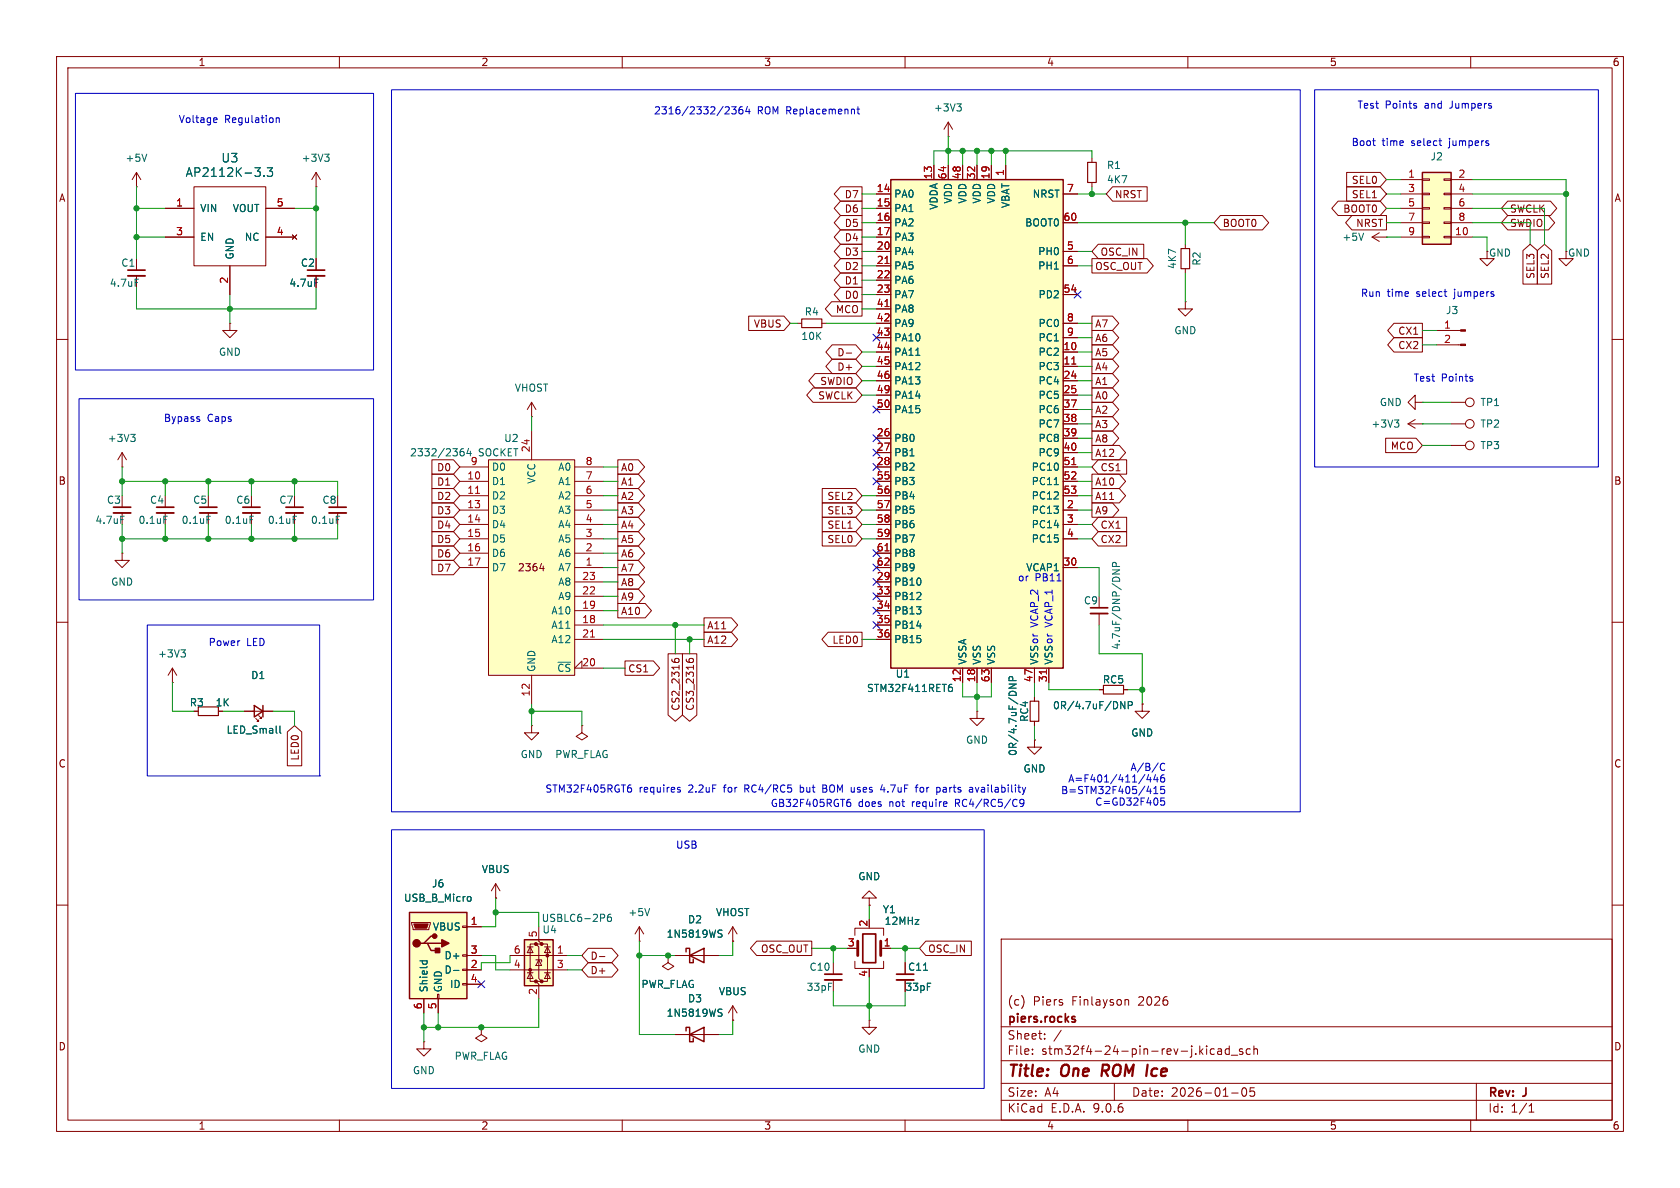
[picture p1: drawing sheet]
<svg xmlns="http://www.w3.org/2000/svg" width="297mm" height="210mm" viewBox="0 0 297 210" stroke-linecap="round" stroke-linejoin="round" font-family="sans-serif">
<defs><g id="words">
<g font-size="2.8" fill="#840000">
<text x="178" y="190.9">Title:</text>
<text x="187.7" y="190.9">One</text>
<text x="195.6" y="190.9">ROM</text>
<text x="204.3" y="190.9">Ice</text>
</g>
<g font-size="2.1" fill="#006464">
<text x="39" y="28.9">U3</text>
<text x="32.7" y="31.5">AP2112K-3.3</text>
</g>
<g font-size="2.1" fill="#840000">
<text x="178" y="178">(c)</text>
<text x="182.6" y="178">Piers</text>
<text x="189.5" y="178">Finlayson</text>
<text x="201.4" y="178">2026</text>
<text x="178" y="184">Sheet:</text>
<text x="178" y="181.2">piers.rocks</text>
<text x="178" y="186.7">File:</text>
<text x="184.1" y="186.7">stm32f4-24-pin-rev-j.kicad_sch</text>
<text x="178" y="196.9">KiCad</text>
<text x="178" y="194.1">Size:</text>
<text x="184.7" y="194.1">A4</text>
<text x="185.7" y="196.9">E.D.A.</text>
<text x="193.3" y="196.9">9.0.6</text>
<text x="200" y="194.1">Date:</text>
<text x="207" y="194.1">2026-01-05</text>
<text x="263" y="194.3">Rev:</text>
<text x="263" y="196.9">Id:</text>
<text x="267.1" y="196.9">1/1</text>
<text x="269.4" y="194.3">J</text>
</g>
<g font-size="1.8" fill="#840000">
<text x="35" y="11.9">1</text>
<text x="85" y="11.9">2</text>
<text x="135" y="11.9">3</text>
<text x="185" y="11.9">4</text>
<text x="235" y="11.9">5</text>
<text x="285" y="11.9">6</text>
<text x="10.3" y="35.9">A</text>
<text x="149.2" y="35.2">D7</text>
<text x="197" y="35.2">NRST</text>
<text x="238.9" y="32.7">SEL0</text>
<text x="238.9" y="35.2">SEL1</text>
<text x="285.3" y="35.9">A</text>
<text x="149.2" y="37.8">D6</text>
<text x="149.2" y="40.3">D5</text>
<text x="216.1" y="40.3">BOOT0</text>
<text x="237.4" y="37.8">BOOT0</text>
<text x="239.7" y="40.3">NRST</text>
<text x="266.9" y="40.3">SWDIO</text>
<text x="266.9" y="37.8">SWCLK</text>
<text x="53.1" y="47.3">C2</text>
<text x="149.2" y="42.9">D4</text>
<text x="149.2" y="45.4">D3</text>
<text x="149.2" y="47.9">D2</text>
<text x="193.5" y="47.9">OSC_OUT</text>
<text x="194.5" y="45.4">OSC_IN</text>
<text x="149.2" y="50.5">D1</text>
<text x="149.2" y="53">D0</text>
<text x="271.5" y="49.4" transform="rotate(-90 271.5 49.4)">SEL3</text>
<text x="274" y="49.4" transform="rotate(-90 274 49.4)">SEL2</text>
<text x="133.2" y="58.1">VBUS</text>
<text x="147.7" y="55.6">MCO</text>
<text x="193.5" y="58.1">A7</text>
<text x="247.1" y="59.4">CX1</text>
<text x="147.9" y="65.7">D+</text>
<text x="147.9" y="63.2">D-</text>
<text x="193.5" y="60.6">A6</text>
<text x="193.5" y="65.7">A4</text>
<text x="193.5" y="63.2">A5</text>
<text x="247.1" y="61.9">CX2</text>
<text x="144.5" y="70.8">SWCLK</text>
<text x="144.9" y="68.3">SWDIO</text>
<text x="193.5" y="70.8">A0</text>
<text x="193.5" y="68.3">A1</text>
<text x="193.5" y="73.3">A2</text>
<text x="193.5" y="75.9">A3</text>
<text x="77.2" y="83.5">D0</text>
<text x="109.7" y="83.5">A0</text>
<text x="193.5" y="81">A12</text>
<text x="193.5" y="78.4">A8</text>
<text x="194.5" y="83.5">CS1</text>
<text x="245.8" y="79.7">MCO</text>
<text x="10.3" y="85.9">B</text>
<text x="77.2" y="86">D1</text>
<text x="77.2" y="88.6">D2</text>
<text x="109.7" y="86">A1</text>
<text x="109.7" y="88.6">A2</text>
<text x="146.2" y="88.6">SEL2</text>
<text x="193.5" y="86">A10</text>
<text x="193.5" y="88.6">A11</text>
<text x="285.3" y="85.9">B</text>
<text x="77.2" y="93.7">D4</text>
<text x="77.2" y="91.1">D3</text>
<text x="109.7" y="91.1">A3</text>
<text x="109.7" y="93.7">A4</text>
<text x="146.2" y="93.7">SEL1</text>
<text x="146.2" y="91.1">SEL3</text>
<text x="193.5" y="91.1">A9</text>
<text x="194.5" y="93.7">CX1</text>
<text x="77.2" y="96.2">D5</text>
<text x="77.2" y="98.7">D6</text>
<text x="77.2" y="101.3">D7</text>
<text x="91.5" y="101.2">2364</text>
<text x="109.7" y="96.2">A5</text>
<text x="109.7" y="98.7">A6</text>
<text x="109.7" y="101.3">A7</text>
<text x="146.2" y="96.2">SEL0</text>
<text x="194.5" y="96.2">CX2</text>
<text x="109.7" y="103.8">A8</text>
<text x="109.7" y="106.4">A9</text>
<text x="109.7" y="108.9">A10</text>
<text x="124.9" y="111.4">A11</text>
<text x="124.9" y="114">A12</text>
<text x="147.1" y="114">LED0</text>
<text x="111" y="119.1">CS1</text>
<text x="120.3" y="125.7" transform="rotate(-90 120.3 125.7)">CS2_2316</text>
<text x="122.9" y="125.7" transform="rotate(-90 122.9 125.7)">CS3_2316</text>
<text x="10.3" y="135.9">C</text>
<text x="53" y="134.6" transform="rotate(-90 53 134.6)">LED0</text>
<text x="285.3" y="135.9">C</text>
<text x="104.3" y="172.4">D+</text>
<text x="104.3" y="169.9">D-</text>
<text x="134.4" y="168.6">OSC_OUT</text>
<text x="160.4" y="171.8">C11</text>
<text x="164" y="168.6">OSC_IN</text>
<text x="10.3" y="185.9">D</text>
<text x="285.3" y="185.9">D</text>
<text x="35" y="199.9">1</text>
<text x="85" y="199.9">2</text>
<text x="135" y="199.9">3</text>
<text x="185" y="199.9">4</text>
<text x="235" y="199.9">5</text>
<text x="285" y="199.9">6</text>
</g>
<g font-size="1.8" fill="#0000c2">
<text x="31.5" y="21.9">Voltage</text>
<text x="39.7" y="21.9">Regulation</text>
<text x="115.5" y="20.4">2316/2332/2364</text>
<text x="133.9" y="20.4">ROM Replacemennt</text>
<text x="239.9" y="19.4">Test</text>
<text x="244.9" y="19.4">Points</text>
<text x="252" y="19.4">and</text>
<text x="256.6" y="19.4">Jumpers</text>
<text x="238.9" y="26">Boot</text>
<text x="244.3" y="26">time</text>
<text x="249.6" y="26">select</text>
<text x="256.5" y="26">jumpers</text>
<text x="240.5" y="52.7">Run</text>
<text x="245.2" y="52.7">time</text>
<text x="250.5" y="52.7">select</text>
<text x="257.4" y="52.7">jumpers</text>
<text x="249.8" y="67.7">Test</text>
<text x="254.8" y="67.7">Points</text>
<text x="28.9" y="74.8">Bypass</text>
<text x="36.6" y="74.8">Caps</text>
<text x="179.9" y="103">or</text>
<text x="183" y="103">PB11</text>
<text x="183.7" y="110.9" transform="rotate(-90 183.7 110.9)">VCAP_2</text>
<text x="186.3" y="110.9" transform="rotate(-90 186.3 110.9)">VCAP_1</text>
<text x="36.8" y="114.4">Power</text>
<text x="43.6" y="114.4">LED</text>
<text x="183.7" y="117.6" transform="rotate(-90 183.7 117.6)">VSSor</text>
<text x="186.3" y="117.6" transform="rotate(-90 186.3 117.6)">VSSor</text>
<text x="199.8" y="136.5">A/B/C</text>
<text x="96.3" y="140.3">STM32F405RGT6</text>
<text x="113" y="140.3">requires</text>
<text x="121.8" y="140.3">2.2uF</text>
<text x="128.3" y="140.3">for</text>
<text x="132.1" y="140.3">RC4/RC5</text>
<text x="136.2" y="142.9">GB32F405RGT6</text>
<text x="142.1" y="140.3">but</text>
<text x="146.3" y="140.3">BOM uses</text>
<text x="151.7" y="142.9">does</text>
<text x="157" y="140.3">4.7uF</text>
<text x="157.3" y="142.9">not</text>
<text x="161.5" y="142.9">require</text>
<text x="163.4" y="140.3">for</text>
<text x="167.2" y="140.3">parts</text>
<text x="169.3" y="142.9">RC4/RC5/C9</text>
<text x="173.2" y="140.3">availability</text>
<text x="187.5" y="140.6">B=STM32F405/415</text>
<text x="188.7" y="138.5">A=F401/411/446</text>
<text x="193.5" y="142.6">C=GD32F405</text>
<text x="119.4" y="150.2">USB</text>
</g>
<g font-size="1.8" fill="#006464">
<text x="165" y="19.9">+3V3</text>
<text x="22.1" y="28.8">+5V</text>
<text x="53.2" y="28.8">+3V3</text>
<text x="252.8" y="28.5">J2</text>
<text x="158" y="35.2">PA0</text>
<text x="182.5" y="35.2">NRST</text>
<text x="195.6" y="30.1">R1</text>
<text x="195.6" y="32.6">4K7</text>
<text x="35.3" y="37.7">VIN</text>
<text x="41.1" y="37.7">VOUT</text>
<text x="158" y="37.7">PA1</text>
<text x="158" y="40.2">PA2</text>
<text x="166" y="37.2" transform="rotate(-90 166 37.2)">VDDA</text>
<text x="168.5" y="36.1" transform="rotate(-90 168.5 36.1)">VDD</text>
<text x="171" y="36.1" transform="rotate(-90 171 36.1)">VDD</text>
<text x="173.6" y="36.1" transform="rotate(-90 173.6 36.1)">VDD</text>
<text x="176.1" y="36.1" transform="rotate(-90 176.1 36.1)">VDD</text>
<text x="178.7" y="36.9" transform="rotate(-90 178.7 36.9)">VBAT</text>
<text x="181.1" y="40.2">BOOT0</text>
<text x="21.3" y="47.3">C1</text>
<text x="35.3" y="42.8">EN</text>
<text x="41.5" y="46" transform="rotate(-90 41.5 46)">GND</text>
<text x="43.2" y="42.8">NC</text>
<text x="158" y="42.8">PA3</text>
<text x="158" y="45.3">PA4</text>
<text x="158" y="47.9">PA5</text>
<text x="183.4" y="45.3">PH0</text>
<text x="183.4" y="47.9">PH1</text>
<text x="208.1" y="47.7" transform="rotate(-90 208.1 47.7)">4K7</text>
<text x="212.4" y="47.1" transform="rotate(-90 212.4 47.1)">R2</text>
<text x="237.2" y="42.8">+5V</text>
<text x="263.1" y="45.6">GND</text>
<text x="277.1" y="45.6">GND</text>
<text x="19.3" y="50.9">4.7uF</text>
<text x="51.1" y="50.9">4.7uF</text>
<text x="158" y="50.4">PA6</text>
<text x="158" y="52.9">PA7</text>
<text x="183.5" y="52.9">PD2</text>
<text x="142.2" y="56">R4</text>
<text x="158" y="55.5">PA8</text>
<text x="158" y="58">PA9</text>
<text x="183.5" y="58">PC0</text>
<text x="207.5" y="59.3">GND</text>
<text x="255.5" y="55.7">J3</text>
<text x="38.6" y="63.1">GND</text>
<text x="141.6" y="60.3">10K</text>
<text x="158" y="60.6">PA10</text>
<text x="158" y="63.1">PA11</text>
<text x="158" y="65.6">PA12</text>
<text x="183.5" y="60.6">PC1</text>
<text x="183.5" y="63.1">PC2</text>
<text x="183.5" y="65.6">PC3</text>
<text x="90.9" y="69.4">VHOST</text>
<text x="158" y="68.2">PA13</text>
<text x="158" y="70.7">PA14</text>
<text x="183.5" y="68.2">PC4</text>
<text x="183.5" y="70.7">PC5</text>
<text x="243.8" y="72">GND</text>
<text x="261.6" y="72">TP1</text>
<text x="158" y="73.3">PA15</text>
<text x="183.5" y="73.3">PC6</text>
<text x="183.5" y="75.8">PC7</text>
<text x="242.4" y="75.8">+3V3</text>
<text x="261.6" y="75.8">TP2</text>
<text x="18.9" y="78.3">+3V3</text>
<text x="72.4" y="80.9">2332/2364</text>
<text x="84.6" y="80.9">SOCKET</text>
<text x="86.9" y="83.4">D0</text>
<text x="89" y="78.3">U2</text>
<text x="98.6" y="83.4">A0</text>
<text x="158" y="78.3">PB0</text>
<text x="158" y="80.9">PB1</text>
<text x="158" y="83.4">PB2</text>
<text x="182.3" y="83.4">PC10</text>
<text x="183.5" y="78.3">PC8</text>
<text x="183.5" y="80.9">PC9</text>
<text x="261.6" y="79.6">TP3</text>
<text x="18.8" y="89.3">C3</text>
<text x="26.4" y="89.3">C4</text>
<text x="34" y="89.3">C5</text>
<text x="41.7" y="89.3">C6</text>
<text x="49.3" y="89.3">C7</text>
<text x="56.9" y="89.3">C8</text>
<text x="86.9" y="86">D1</text>
<text x="86.9" y="88.5">D2</text>
<text x="94.8" y="85.6" transform="rotate(-90 94.8 85.6)">VCC</text>
<text x="98.6" y="86">A1</text>
<text x="98.6" y="88.5">A2</text>
<text x="158" y="86">PB3</text>
<text x="158" y="88.5">PB4</text>
<text x="182.3" y="86">PC11</text>
<text x="182.3" y="88.5">PC12</text>
<text x="16.8" y="92.8">4.7uF</text>
<text x="24.4" y="92.8">0.1uF</text>
<text x="32" y="92.8">0.1uF</text>
<text x="39.6" y="92.8">0.1uF</text>
<text x="47.3" y="92.8">0.1uF</text>
<text x="54.9" y="92.8">0.1uF</text>
<text x="86.9" y="91">D3</text>
<text x="86.9" y="93.6">D4</text>
<text x="98.6" y="91">A3</text>
<text x="98.6" y="93.6">A4</text>
<text x="158" y="91">PB5</text>
<text x="158" y="93.6">PB6</text>
<text x="182.3" y="91">PC13</text>
<text x="182.3" y="93.6">PC14</text>
<text x="86.9" y="96.1">D5</text>
<text x="86.9" y="98.7">D6</text>
<text x="86.9" y="101.2">D7</text>
<text x="98.6" y="96.1">A5</text>
<text x="98.6" y="98.7">A6</text>
<text x="98.6" y="101.2">A7</text>
<text x="158" y="96.1">PB7</text>
<text x="158" y="98.7">PB8</text>
<text x="158" y="101.2">PB9</text>
<text x="181.3" y="101.2">VCAP1</text>
<text x="182.3" y="96.1">PC15</text>
<text x="19.6" y="103.7">GND</text>
<text x="98.6" y="103.7">A8</text>
<text x="98.6" y="106.3">A9</text>
<text x="158" y="103.7">PB10</text>
<text x="158" y="106.3">PB12</text>
<text x="191.5" y="107">C9</text>
<text x="97.4" y="108.8">A10</text>
<text x="97.4" y="111.4">A11</text>
<text x="97.4" y="113.9">A12</text>
<text x="158" y="108.8">PB13</text>
<text x="158" y="111.4">PB14</text>
<text x="158" y="113.9">PB15</text>
<text x="27.8" y="116.4">+3V3</text>
<text x="94.8" y="118.9" transform="rotate(-90 94.8 118.9)">GND</text>
<text x="98.4" y="119">~{CS}</text>
<text x="158.3" y="120">U1</text>
<text x="171" y="117.6" transform="rotate(-90 171 117.6)">VSSA</text>
<text x="173.6" y="117.6" transform="rotate(-90 173.6 117.6)">VSS</text>
<text x="176.1" y="117.6" transform="rotate(-90 176.1 117.6)">VSS</text>
<text x="183.7" y="117.6" transform="rotate(-90 183.7 117.6)">VSS</text>
<text x="186.3" y="117.6" transform="rotate(-90 186.3 117.6)">VSS</text>
<text x="198.2" y="114.9" transform="rotate(-90 198.2 114.9)">4.7uF/DNP/DNP</text>
<text x="33.5" y="125.1">R3</text>
<text x="38" y="125.1">1K</text>
<text x="44.3" y="120.2">D1</text>
<text x="153.2" y="122.5">STM32F411RET6</text>
<text x="186.1" y="125.6">0R/4.7uF/DNP</text>
<text x="194.9" y="121">RC5</text>
<text x="40" y="129.9">LED_Small</text>
<text x="170.7" y="131.7">GND</text>
<text x="182" y="127.7" transform="rotate(-90 182 127.7)">RC4</text>
<text x="199.9" y="130.4">GND</text>
<text x="91.9" y="134.2">GND</text>
<text x="98.1" y="134.2">PWR_FLAG</text>
<text x="179.9" y="133.7" transform="rotate(-90 179.9 133.7)">0R/4.7uF/DNP</text>
<text x="180.8" y="136.8">GND</text>
<text x="85.1" y="154.5">VBUS</text>
<text x="151.6" y="155.8">GND</text>
<text x="71.3" y="159.6">USB_B_Micro</text>
<text x="76.3" y="157.1">J6</text>
<text x="156" y="161.6">Y1</text>
<text x="76.4" y="164.7">VBUS</text>
<text x="95.7" y="163.2">USBLC6-2P6</text>
<text x="95.8" y="165.2">U4</text>
<text x="111" y="162.2">+5V</text>
<text x="117.8" y="166">1N5819WS</text>
<text x="121.5" y="163.4">D2</text>
<text x="126.5" y="162.2">VHOST</text>
<text x="156.3" y="163.7">12MHz</text>
<text x="78.5" y="169.8">D+</text>
<text x="78.5" y="172.3">D-</text>
<text x="143" y="171.8">C10</text>
<text x="75.8" y="175.5" transform="rotate(-90 75.8 175.5)">Shield</text>
<text x="78.3" y="175.5" transform="rotate(-90 78.3 175.5)">GND</text>
<text x="79.5" y="174.9">ID</text>
<text x="113.3" y="174.9">PWR_FLAG</text>
<text x="117.8" y="179.9">1N5819WS</text>
<text x="121.5" y="177.4">D3</text>
<text x="127" y="176.1">VBUS</text>
<text x="142.5" y="175.4">33pF</text>
<text x="160" y="175.4">33pF</text>
<text x="72.9" y="190.1">GND</text>
<text x="80.3" y="187.6">PWR_FLAG</text>
<text x="151.6" y="186.3">GND</text>
</g>
<g font-size="1.8" fill="#a90000">
<text x="154.9" y="34">14</text>
<text x="164.8" y="31.8" transform="rotate(-90 164.8 31.8)">13</text>
<text x="167.4" y="31.8" transform="rotate(-90 167.4 31.8)">64</text>
<text x="169.9" y="31.8" transform="rotate(-90 169.9 31.8)">48</text>
<text x="172.5" y="31.8" transform="rotate(-90 172.5 31.8)">32</text>
<text x="175" y="31.8" transform="rotate(-90 175 31.8)">19</text>
<text x="177.5" y="31.2" transform="rotate(-90 177.5 31.2)">1</text>
<text x="188.5" y="34">7</text>
<text x="248.8" y="31.5">1</text>
<text x="248.8" y="34">3</text>
<text x="257.7" y="31.5">2</text>
<text x="257.7" y="34">4</text>
<text x="31" y="36.6">1</text>
<text x="31" y="41.7">3</text>
<text x="48.8" y="36.6">5</text>
<text x="48.8" y="41.7">4</text>
<text x="154.9" y="36.6">15</text>
<text x="154.9" y="39.1">16</text>
<text x="154.9" y="41.7">17</text>
<text x="187.9" y="39.1">60</text>
<text x="248.8" y="36.6">5</text>
<text x="248.8" y="39.1">7</text>
<text x="248.8" y="41.7">9</text>
<text x="257.1" y="41.7">10</text>
<text x="257.7" y="36.6">6</text>
<text x="257.7" y="39.1">8</text>
<text x="154.9" y="44.2">20</text>
<text x="154.9" y="46.7">21</text>
<text x="188.5" y="44.2">5</text>
<text x="188.5" y="46.7">6</text>
<text x="40.4" y="50.2" transform="rotate(-90 40.4 50.2)">2</text>
<text x="154.9" y="49.3">22</text>
<text x="154.9" y="51.8">23</text>
<text x="187.9" y="51.8">54</text>
<text x="154.9" y="54.4">41</text>
<text x="154.9" y="56.9">42</text>
<text x="154.9" y="59.4">43</text>
<text x="188.5" y="56.9">8</text>
<text x="188.5" y="59.4">9</text>
<text x="255.2" y="58.2">1</text>
<text x="154.9" y="62">44</text>
<text x="154.9" y="64.5">45</text>
<text x="187.9" y="62">10</text>
<text x="187.9" y="64.5">11</text>
<text x="255.2" y="60.7">2</text>
<text x="154.9" y="67.1">46</text>
<text x="154.9" y="69.6">49</text>
<text x="187.9" y="67.1">24</text>
<text x="187.9" y="69.6">25</text>
<text x="154.9" y="72.1">50</text>
<text x="154.9" y="77.2">26</text>
<text x="187.9" y="72.1">37</text>
<text x="187.9" y="74.7">38</text>
<text x="187.9" y="77.2">39</text>
<text x="83.1" y="82.3">9</text>
<text x="93.7" y="80.1" transform="rotate(-90 93.7 80.1)">24</text>
<text x="103.4" y="82.3">8</text>
<text x="154.9" y="79.8">27</text>
<text x="154.9" y="82.3">28</text>
<text x="187.9" y="79.8">40</text>
<text x="187.9" y="82.3">51</text>
<text x="82.5" y="84.8">10</text>
<text x="82.5" y="87.4">11</text>
<text x="82.5" y="89.9">13</text>
<text x="103.4" y="84.8">7</text>
<text x="103.4" y="87.4">6</text>
<text x="103.4" y="89.9">5</text>
<text x="154.9" y="84.8">55</text>
<text x="154.9" y="87.4">56</text>
<text x="154.9" y="89.9">57</text>
<text x="187.9" y="84.8">52</text>
<text x="187.9" y="87.4">53</text>
<text x="188.5" y="89.9">2</text>
<text x="82.5" y="92.5">14</text>
<text x="82.5" y="95">15</text>
<text x="103.4" y="92.5">4</text>
<text x="103.4" y="95">3</text>
<text x="154.9" y="92.5">58</text>
<text x="154.9" y="95">59</text>
<text x="188.5" y="92.5">3</text>
<text x="188.5" y="95">4</text>
<text x="82.5" y="97.5">16</text>
<text x="82.5" y="100.1">17</text>
<text x="103.4" y="97.5">2</text>
<text x="103.4" y="100.1">1</text>
<text x="154.9" y="97.5">61</text>
<text x="154.9" y="100.1">62</text>
<text x="187.9" y="100.1">30</text>
<text x="102.8" y="102.6">23</text>
<text x="102.8" y="105.2">22</text>
<text x="102.8" y="107.7">19</text>
<text x="154.9" y="102.6">29</text>
<text x="154.9" y="105.2">33</text>
<text x="154.9" y="107.7">34</text>
<text x="102.8" y="110.2">18</text>
<text x="102.8" y="112.8">21</text>
<text x="154.9" y="110.2">35</text>
<text x="154.9" y="112.8">36</text>
<text x="102.8" y="117.9">20</text>
<text x="93.7" y="123.2" transform="rotate(-90 93.7 123.2)">12</text>
<text x="169.9" y="120.7" transform="rotate(-90 169.9 120.7)">12</text>
<text x="172.5" y="120.7" transform="rotate(-90 172.5 120.7)">18</text>
<text x="175" y="120.7" transform="rotate(-90 175 120.7)">63</text>
<text x="182.6" y="120.7" transform="rotate(-90 182.6 120.7)">47</text>
<text x="185.2" y="120.7" transform="rotate(-90 185.2 120.7)">31</text>
<text x="83.1" y="163.6">1</text>
<text x="95" y="165.8" transform="rotate(-90 95 165.8)">5</text>
<text x="149.8" y="167.4">3</text>
<text x="153.4" y="163.9" transform="rotate(-90 153.4 163.9)">2</text>
<text x="156.1" y="167.4">1</text>
<text x="83.1" y="168.7">3</text>
<text x="83.1" y="171.2">2</text>
<text x="83.1" y="173.7">4</text>
<text x="90.7" y="168.7">6</text>
<text x="90.7" y="171.2">4</text>
<text x="98.4" y="168.7">1</text>
<text x="98.4" y="171.2">3</text>
<text x="153.4" y="172.8" transform="rotate(-90 153.4 172.8)">4</text>
<text x="74.7" y="178.5" transform="rotate(-90 74.7 178.5)">6</text>
<text x="77.2" y="178.5" transform="rotate(-90 77.2 178.5)">5</text>
<text x="95" y="176" transform="rotate(-90 95 176)">2</text>
</g>
</g></defs>
<g fill="none" stroke="#840000" stroke-width=".18">
<path d="M10 10h277v190h-277zM12 12h273v186h-273zM60 10v2M110 10v2M160 10v2M210 10v2M260 10v2M40.6 57.2v1.2h1.3l-1.3 1.3-1.2-1.3h1.2M40.6 57.2h.1M10 60h2M285 60h2M10 110h2"/>
<path d="M285 110h2M34.3 125.7h.8M38.6 125.7h.8M10 160h2M177 166h108v32h-108zM181 176.6v1M199 176.8h.5v.9M285 160h2M60 198v2M110 198v2M160 198v2M177 194.5h108"/>
<path d="M177 191.5h108M177 187.5h108M177 181.5h108M182.5 186.3v.1M182.5 185.5v.1M184.7 183.6v.1M184.7 182.8v.1M187.6 182.1l-1.3 2M197 191.5v3M210 198v2M213.3 184.9v.1M213.3 185.4v1"/>
<path d="M214.7 185.5l-.5-.1-.2 .3v.4l.1 .2h.6M215.3 185.5h.6l.1 .9M216 185.8h-.5a.29 .29 0 0 0-.3 .3 .29 .29 0 0 0 .3 .3l.5-.1M217.3 185.5l-.4-.1-.3 .3v.4l.1 .2h.6M217.3 184.9v1.5M217.7 186.5h1.1M217.7 193.2h1.2M219.7 185.5l-.4-.1-.2 .2 .1 .2 .5 .2v.3h-.6M219.7 192.4l.2-.1a.81 .81 0 0 1 .6 .6 .81 .81 0 0 1-.3 .8l-.2 .1a.81 .81 0 0 1-.3-1.4zM221 185.5l-.4-.1-.3 .3v.4l.2 .2h.5M221.7 185.5l.2-.1 .3 .1 .1 .9M221.7 184.9v1.5"/>
<path d="M221.7 192.3h-.7v.7l.2-.1h.5l.1 .3-.1 .5-.2 .1-.5-.1M260 198v2M261 191.5v6.5M270.3 196.6h.9M270.3 195.5l.4-.4v1.5"/>
</g>
<path d="M195 188.2l-.3 2" fill="none" stroke="#840000" stroke-width=".4"/>
<path d="M189.7 179.7l.4 .1M189.7 180.2l.4 .1v.2l-.2 .2h-.3" fill="none" stroke="#840000" stroke-width=".3"/>
<path d="M35.1 125h3.5v1.5h-3.5z" fill="none" stroke="#840000" stroke-width=".2"/>
<path d="M86.4 81.3h15.2v38.1h-15.2z" fill="#ffffc2"/>
<g fill="none" stroke="#840000" stroke-width=".18">
<path d="M242.6 41.9l1.2 .8M242.6 41.9h2.5M243.8 41.1l-1.2 .8M245.1 41.9h.1M262.9 44.5v1.2h1.3l-1.3 1.3-1.3-1.3h1.3M276.9 44.5v1.2h1.2l-1.2 1.3-1.3-1.3h1.3M94 76.2v5.1M248.9 74.9l1.3 .8M248.9 74.9h2.6M250.2 71.1v-1.2l-1.3 1.2 1.3 1.3v-1.3h1.3M250.2 74.2l-1.3 .7M251.5 71.1h.1"/>
<path d="M251.5 74.9h.1M256.5 71.1h2.6M21.6 82.6h.1M21.6 97.8v1.3h1.3l-1.3 1.2-1.3-1.2h1.3M21.6 97.8h.1M21.6 80l-.8 1.3M21.6 80l.8 1.3M21.6 80v2.6M21.6 90.7v2M29.2 90.7v2M36.8 90.7v2M44.4 90.7v2"/>
<path d="M52.1 90.7v2M59.7 90.7v2M81.3 82.6h5.1M81.3 85.1h5.1M81.3 87.6h5.1M81.3 90.2h5.1M81.3 92.7h5.1M81.3 95.3h5.1M81.3 97.8h5.1M86.4 81.3h15.2v38.1h-15.2zM101.6 82.6h5.1M101.6 85.1h5.1"/>
<path d="M101.6 87.6h5.1M101.6 90.2h5.1M101.6 92.7h5.1M101.6 95.3h5.1M101.6 97.8h5.1M81.3 100.3h5.1M94 119.4v5.1M95.4 100.5h.8M96 100.1v.8M101.6 100.3h5.1M101.6 102.9h5.1M101.6 105.4h5.1"/>
<path d="M101.6 108h5.1M101.6 110.5h5.1M101.6 113h5.1M102.9 118.1v-1.3l-1.3 1.3h5.1"/>
<circle cx="259.8" cy="71.1" r=".76"/>
</g>
<path d="M84.1 87.2h.7M104.4 112.6h.7" fill="none" stroke="#a90000" stroke-width=".18"/>
<g fill="none" stroke="#006464" stroke-width=".18">
<path d="M241.1 41.2l-.5 1.3M23.1 76.8h.8l-.4 .5M23.6 77.3l.3 .2v.3l-.3 .2M81.9 79.3l-.3 .1a.86 .86 0 0 0 0 1.2l.4-.1 .1-.5-.3-.2h-.2l-.3 .2M82.8 79.3l-.3 .9h.8M83.1 79.7v.9M246.5 74.2h.8l-.4 .5M247.1 74.7l.2 .3v.3l-.2 .2M21.4 91.3h.6M29 91.3h.6M36.6 91.3h.6M44.2 91.3h.6"/>
<path d="M51.8 91.3h.6M59.5 91.3h.6"/>
</g>
<path d="M20.1 89.7h3M27.7 89.7h3M35.3 89.7h3.1M42.9 89.7h3.1M50.5 89.7h3.1M58.2 89.7h3" fill="none" stroke="#840000" stroke-width=".3"/>
<path d="M20.1 90.7h3M27.7 90.7h3M35.3 90.7h3.1M42.9 90.7h3.1M50.5 90.7h3.1M58.2 90.7h3" fill="none" stroke="#840000" stroke-width=".33"/>
<path d="M251.5 30.5h5v12.7h-5z" fill="#ffffc2"/>
<path d="M251.5 30.5h5v12.7h-5z" fill="none" stroke="#840000" stroke-width=".25"/>
<g fill="none" stroke="#840000" stroke-width=".18">
<path d="M247.6 31.8h3.9M247.6 34.3h3.9M247.6 36.8h3.9M247.6 39.4h3.9M251.5 31.6h1.2v.3h-1.2zM251.5 34.2h1.2v.2h-1.2zM251.5 36.7h1.2v.3h-1.2zM251.5 39.2h1.2v.3h-1.2zM255.3 31.6h1.2v.3h-1.2zM255.3 34.2h1.2v.2h-1.2zM255.3 36.7h1.2v.3h-1.2zM255.3 39.2h1.2v.3h-1.2z"/>
<path d="M256.5 31.8h3.8M256.5 34.3h3.8M256.5 36.8h3.8M256.5 39.4h3.8M247.6 41.9h3.9M251.5 41.8h1.2v.2h-1.2zM255.3 41.8h1.2v.2h-1.2zM256.5 41.9h3.8M256.5 78.7h2.6"/>
<circle cx="259.8" cy="78.7" r=".76"/>
</g>
<path d="M157.5 31.8h30.5v86.3h-30.5z" fill="#ffffc2"/>
<path d="M157.5 31.8h30.5v86.3h-30.5z" fill="none" stroke="#840000" stroke-width=".25"/>
<g fill="none" stroke="#840000" stroke-width=".18">
<path d="M24.1 33h.1M24.1 30.5l-.7 1.3M24.1 30.5l.8 1.3M24.1 30.5v2.5M29.2 36.8h5.1M34.3 33h12.7v14h-12.7zM47 36.8h5.1M55.9 33h.1M55.9 30.5v2.5M55.9 30.5l-.8 1.3M55.9 30.5l.7 1.3M154.9 34.3h2.6"/>
<path d="M154.9 39.4h2.6M154.9 36.8h2.6M165.1 29.2v2.6M167.6 24.1h.1M167.6 21.6v2.5M167.6 29.2v2.6M167.6 21.6l-.7 1.3M167.6 21.6l.8 1.3M170.2 29.2v2.6M172.7 29.2v2.6M175.3 29.2v2.6M177.8 29.2v2.6"/>
<path d="M188 34.3h2.5M188 39.4h2.5M193 27.9v.8M193 32.3v.7M29.2 41.9h5.1M40.6 47v5.1M47 41.9h5.1M51.7 41.5l.8 .8M52.5 41.5l-.8 .8M55.9 48.8v2M141 57.2h.7M145.3 57.2h.7"/>
<path d="M154.9 44.5h2.6M154.9 47h2.6M154.9 52.1h2.6M154.9 57.2h2.6M154.9 59.7h2.6M154.9 41.9h2.6M154.9 49.5h2.6M154.9 54.6h2.6M188 44.5h2.5M188 47h2.5M188 52.1h2.5M188 57.2h2.5"/>
<path d="M188 59.7h2.5M209.5 53.3v1.3h1.3l-1.3 1.3-1.2-1.3h1.2M209.5 53.3h.1M209.5 43.2v.7M209.5 47.5v.8M254 58.4h4.2M154.9 62.2h2.6M154.9 64.8h2.6M154.9 67.3h2.6M154.9 69.9h2.6M154.9 72.4h2.6M154.9 77.5h2.6"/>
<path d="M188 62.2h2.5M188 64.8h2.5M188 67.3h2.5M188 69.9h2.5M188 72.4h2.5M188 74.9h2.5M188 77.5h2.5M254 61h4.2M154.9 80h2.6M154.9 82.6h2.6M154.9 85.1h2.6M154.9 87.6h2.6"/>
<path d="M154.9 90.2h2.6M154.9 92.7h2.6M154.9 95.3h2.6M154.9 97.8h2.6M188 80h2.5M188 82.6h2.5M188 85.1h2.5M188 87.6h2.5M188 90.2h2.5M188 92.7h2.5M188 95.3h2.5M30.5 118.1l-.8 1.3"/>
<path d="M30.5 118.1l.7 1.3M30.5 118.1v2.6M154.9 100.3h2.6M154.9 102.9h2.6M154.9 105.4h2.6M154.9 108h2.6M154.9 110.5h2.6M154.9 113h2.6M170.2 118.1v2.6M172.7 118.1v2.6M175.3 118.1v2.6M182.9 118.1v2.6"/>
<path d="M185.4 118.1v2.6M188 100.3h2.5M194.3 108.5v2M30.5 120.7h.1M94 128.3v1.2h1.2l-1.2 1.3-1.3-1.3h1.3M94 128.3h.1M102.9 128.3v1.2l-1 .7 1 .6 1-.6-1-.7M102.9 128.3h.1M172.7 125.7v1.3h1.3l-1.3 1.3-1.3-1.3h1.3M172.7 125.7h.1M182.9 130.8v1.3h1.2l-1.2 1.3-1.3-1.3h1.3M182.9 130.8h.1"/>
<path d="M182.9 123.2v.8M182.9 127.5v.8M194.3 121.9h.8M198.6 121.9h.8M201.9 124.5v1.2h1.3l-1.3 1.3-1.2-1.3h1.2M201.9 124.5h.1M87.6 158.8h.1M87.6 156.2l-.7 1.3M87.6 156.2l.8 1.3M87.6 156.2v2.6M129.5 177.8l-.7 1.3M129.5 177.8l.8 1.3"/>
<path d="M129.5 177.8v2.5M147.3 170.2v2M147.3 173.2v2.1M160 173.2v2.1M85.1 181.6v1.3l1 .6-1 .7-1-.7 1-.6M85.1 181.6h.1M129.5 180.3h.1"/>
</g>
<path d="M156.5 46.6h.7M156.5 54.2h.7M189.5 64.4h.7M156.5 97.4h.7M189.5 82.1h.7M185 118.4v.7" fill="none" stroke="#a90000" stroke-width=".18"/>
<g fill="none" stroke="#006464" stroke-width=".18">
<path d="M169.2 18.4h.7l-.4 .4M169.7 18.8l.2 .3v.3l-.2 .2M25.9 27.2l-.4 1.3M46.7 31v.2M47.2 29.7h1l-.5 .5 .4 .2v.6l-.2 .2h-.4l-.3-.2M57.4 27.2h.8l-.4 .5M57.9 27.7l.3 .3v.3l-.3 .2M55.6 49.3h.6M161.9 62.8h.7M186.4 85.7h.7M32 114.9h.8l-.4 .5M32.5 115.4l.3 .2v.3l-.3 .2"/>
<path d="M196.7 100.7h1.2l-1.2 .8M197.3 100.1v-.6l-.2-.1-.3 .1-.1 .6h1.2M167.9 121.5h.3l.2 .2-.1 .4-.4 .1M168.3 121h-.4M178.4 120.9h1.2l-1.2 .8h1.2M179 120.3v-.6l-.2-.1-.3 .1-.1 .6h1.2M198.9 124v1.3l-.8-1.3v1.3M199.5 124.7l.6-.1 .1-.2-.1-.3-.6-.1v1.3M163.3 171.5h.7"/>
</g>
<path d="M192.3 28.7h1.5v3.6h-1.5zM141.7 56.4h3.6v1.5h-3.6zM208.8 43.9h1.5v3.6h-1.5zM182.1 124h1.5v3.5h-1.5zM195.1 121.2h3.5v1.5h-3.5z" fill="none" stroke="#840000" stroke-width=".2"/>
<path d="M54.4 47.8h3M192.8 107.4h3M145.8 172.2h3M158.5 172.2h3" fill="none" stroke="#840000" stroke-width=".3"/>
<path d="M54.4 48.8h3M192.8 108.5h3M145.8 173.2h3M158.5 173.2h3" fill="none" stroke="#840000" stroke-width=".33"/>
<g fill="#840000" stroke="#840000" stroke-width=".18">
<path d="M258.2 58.3h.9v.2h-.9z"/>
<path d="M258.2 60.8h.9v.3h-.9z"/>
</g>
<path d="M72.4 161.3h10.1v15.2h-10.1z" fill="#ffffc2"/>
<path d="M72.4 161.3h10.1v15.2h-10.1zM74.9 166.8h.7l.6 1.2h1.3M75.6 166.8h2.5M76.8 165.5h-.6l-1.3 1.3h-.6M121.3 168.3v-.7h.6v2.6h.7v-.7M121.9 168.9l2.6-1.3v2.6zM121.3 182.2v-.6h.6v2.6h.7v-.7M121.9 182.9l2.6-1.3v2.6z" fill="none" stroke="#840000" stroke-width=".25"/>
<g fill="none" stroke="#840000" stroke-width=".18">
<path d="M72.8 163.1h3.3v.2l-.3 1h-2.8zM74.9 176.5v2.6M77.3 175.8h.3v.7h-.3zM77.5 176.5v2.6M81.8 163.7h.7v.3h-.7zM81.8 168.8h.7v.2h-.7zM81.8 171.3h.7v.3h-.7zM81.8 173.9h.7v.2h-.7zM82.5 163.8h2.6M82.5 168.9h2.6M82.5 171.5h2.6M82.5 174h2.6"/>
<path d="M119.4 168.9h7.6M119.4 182.9h7.6"/>
</g>
<path d="M73.2 163.3h2.5l-.3 .8h-2z" fill="#840000" stroke="#840000" stroke-width=".18"/>
<g fill="#840000" stroke="#840000" stroke-width=".25">
<path d="M77 167.6h.7v.8h-.7z"/>
<path d="M78.1 166.1l1.3 .7-1.3 .6z"/>
<circle cx="73.7" cy="166.8" r=".63"/>
<circle cx="76.8" cy="165.5" r=".38"/>
</g>
<path d="M82.9 158.5h.3l.1 .2-.1 .5-.3 .1M74.2 169.9h1.3M74.7 169.9v.3M75.4 169.9l.1 .3M80.2 171.5h.9M127.2 179l.3 .1 .2 .3-.3 .2h-.3M127.2 165l.3 .1 .2 .3-.3 .3h-.3M127.2 178.4h.5M127.2 164.4l.5 .1" fill="none" stroke="#006464" stroke-width=".18"/>
<path d="M92.7 166.1h5.1v8.1h-5.1z" fill="#ffffc2"/>
<g fill="#840000" stroke="#840000" stroke-width=".18">
<circle cx="96.8" cy="168.9" r=".25"/>
<circle cx="95.8" cy="166.9" r=".25"/>
<circle cx="95.8" cy="173.5" r=".25"/>
<circle cx="94.7" cy="166.9" r=".25"/>
<circle cx="94.7" cy="173.5" r=".25"/>
<circle cx="93.7" cy="171.4" r=".25"/>
</g>
<g fill="none" stroke="#840000" stroke-width=".18">
<path d="M29.2 36.8h5.1M47 36.8h5.1M148.6 35.6h3.8v2.5h-3.8l-1.1-1.3zM148.6 38.1h3.8v2.5h-3.8l-1.1-1.2zM148.6 33h3.8v2.6h-3.8l-1.1-1.3zM154.9 36.8h2.6M154.9 34.3h2.6M154.9 39.4h2.6M165.1 29.2v2.6M167.6 29.2v2.6M170.2 29.2v2.6M172.7 29.2v2.6"/>
<path d="M175.3 29.2v2.6M177.8 29.2v2.6M188 34.3h2.5M188 39.4h2.5M196.7 33h6.1v2.6h-6.1l-1.1-1.3zM215.7 38.1h7.5l1.1 1.3-1.1 1.2h-7.5l-1.1-1.2zM236.6 35.6h7.4l1.1 1.2-1.1 1.3h-7.4l-1.2-1.3zM238.1 30.5h5.9l1.1 1.3-1.1 1.2h-5.9zM238.1 33h5.9l1.1 1.3-1.1 1.3h-5.9zM239 38.1h6.1v2.5h-6.1l-1.1-1.2zM266.5 38.1h7.2l1.2 1.3-1.2 1.2h-7.2l-1.1-1.2zM266.5 35.6h7.6l1.1 1.2-1.1 1.3h-7.6l-1.1-1.3z"/>
<path d="M24.1 45.7v2.1M24.1 48.8v2M29.2 41.9h5.1M40.6 47v5.1M47 41.9h5.1M51.7 41.5l.8 .8M52.5 41.5l-.8 .8M55.9 48.8v2M132.4 55.9h6.2l1.1 1.3-1.1 1.2h-6.2zM147 53.3h5.4v2.6h-5.4l-1.1-1.3zM148.6 40.6h3.8v2.6h-3.8l-1.1-1.3zM148.6 43.2h3.8v2.5h-3.8l-1.1-1.2z"/>
<path d="M148.6 48.3h3.8v2.5h-3.8l-1.1-1.3zM148.6 45.7h3.8v2.6h-3.8l-1.1-1.3zM148.6 50.8h3.8v2.5h-3.8l-1.1-1.2zM154.9 41.9h2.6M154.9 44.5h2.6M154.9 47h2.6M154.9 52.1h2.6M154.9 57.2h2.6M154.9 59.7h2.6M154.9 49.5h2.6M154.9 54.6h2.6M188 44.5h2.5"/>
<path d="M188 47h2.5M188 52.1h2.5M188 57.2h2.5M188 59.7h2.5M193 58.4h3.7l1.1 1.3-1.1 1.3h-3.7zM193 55.9h3.7l1.1 1.3-1.1 1.2h-3.7zM193 45.7h9.8l1.1 1.3-1.1 1.3h-9.8zM194.2 43.2h8v2.5h-8l-1.2-1.2zM246.4 59.7h5.1v2.5h-5.1l-1.1-1.2zM246.4 57.1h5.1v2.6h-5.1l-1.1-1.3zM269.2 44.3l1.3-1.1 1.3 1.1v5.9h-2.6zM271.8 44.3l1.2-1.1 1.3 1.1v5.9h-2.5z"/>
<path d="M94 73.7h.1M94 71.1l-.8 1.3M94 71.1l.7 1.3M94 71.1v2.6M143.7 68.6h7.6l1.1 1.3-1.1 1.2h-7.6l-1.1-1.2zM144.1 66h7.2l1.1 1.3-1.1 1.3h-7.2l-1.1-1.3zM147.1 63.5h4.2l1.1 1.3-1.1 1.2h-4.2l-1.1-1.2zM147.1 61h4.2l1.1 1.2-1.1 1.3h-4.2l-1.1-1.3zM149.6 62.4h1M154.9 62.2h2.6M154.9 64.8h2.6M154.9 67.3h2.6"/>
<path d="M154.9 69.9h2.6M154.9 72.4h2.6M154.9 77.5h2.6M188 74.9h2.5M188 62.2h2.5M188 64.8h2.5M188 67.3h2.5M188 69.9h2.5M188 72.4h2.5M188 77.5h2.5M193 63.5h3.7l1.1 1.3-1.1 1.2h-3.7zM193 61h3.7l1.1 1.2-1.1 1.3h-3.7z"/>
<path d="M193 68.6h3.7l1.1 1.3-1.1 1.2h-3.7zM193 66h3.7l1.1 1.3-1.1 1.3h-3.7zM193 78.7h4.9l1.1 1.3-1.1 1.3h-4.9zM193 71.1h3.7l1.1 1.3-1.1 1.3h-3.7zM193 73.7h3.7l1.1 1.2-1.1 1.3h-3.7zM193 76.2h3.7l1.1 1.3-1.1 1.2h-3.7zM245 77.5h5.3l1.2 1.2-1.2 1.3h-5.3zM256.5 74.9h2.6M76.4 94h3.8l1.1 1.3-1.1 1.2h-3.8zM76.4 96.5h3.8l1.1 1.3-1.1 1.3h-3.8zM76.4 91.4h3.8l1.1 1.3-1.1 1.3h-3.8zM76.4 81.3h3.8l1.1 1.3-1.1 1.2h-3.8z"/>
<path d="M76.4 83.8h3.8l1.1 1.3-1.1 1.3h-3.8zM76.4 86.4h3.8l1.1 1.2-1.1 1.3h-3.8zM76.4 88.9h3.8l1.1 1.3-1.1 1.2h-3.8zM76.4 99.1h3.8l1.1 1.2-1.1 1.3h-3.8zM109.2 88.9h3.7l1.1 1.3-1.1 1.2h-3.7zM109.2 94h3.7l1.1 1.3-1.1 1.2h-3.7zM109.2 96.5h3.7l1.1 1.3-1.1 1.3h-3.7zM109.2 99.1h3.7l1.1 1.2-1.1 1.3h-3.7zM109.2 83.8h3.7l1.1 1.3-1.1 1.3h-3.7zM109.2 81.3h3.7l1.1 1.3-1.1 1.2h-3.7zM109.2 91.4h3.7l1.1 1.3-1.1 1.3h-3.7zM109.2 86.4h3.7l1.1 1.2-1.1 1.3h-3.7z"/>
<path d="M145.4 86.4h5.9l1.1 1.2-1.1 1.3h-5.9zM145.4 91.4h5.9l1.1 1.3-1.1 1.3h-5.9zM145.4 88.9h5.9l1.1 1.3-1.1 1.2h-5.9zM145.4 94h5.9l1.1 1.3-1.1 1.2h-5.9zM154.9 80h2.6M154.9 82.6h2.6M154.9 85.1h2.6M154.9 87.6h2.6M154.9 90.2h2.6M154.9 92.7h2.6M154.9 95.3h2.6M154.9 97.8h2.6"/>
<path d="M188 80h2.5M188 82.6h2.5M188 85.1h2.5M188 87.6h2.5M188 90.2h2.5M188 92.7h2.5M188 95.3h2.5M193 83.8h4.9l1.1 1.3-1.1 1.3h-4.9zM193 86.4h4.9l1.1 1.2-1.1 1.3h-4.9zM193 88.9h3.7l1.1 1.3-1.1 1.2h-3.7zM194.2 81.3h5v2.5h-5l-1.2-1.2zM194.2 94h5v2.5h-5l-1.2-1.2z"/>
<path d="M194.2 91.4h5v2.6h-5l-1.2-1.3zM109.2 106.7h4.9l1.1 1.3-1.1 1.2h-4.9zM109.2 101.6h3.7l1.1 1.3-1.1 1.2h-3.7zM109.2 104.1h3.7l1.1 1.3-1.1 1.3h-3.7zM110.5 116.8h5l1.1 1.3-1.1 1.3h-5zM118.1 115.6h2.6v10.8l-1.3 1.1-1.3-1.1zM118.8 116.5v.4M119.3 116.9v-.3l.2-.2h.4l.2 .5M120.6 115.6h2.6v10.8l-1.3 1.1-1.3-1.1zM121.3 116.5l.1 .4M121.8 116.9v-.3l.2-.2h.5l.1 .5M124.5 109.2h4.8l1.1 1.3-1.1 1.3h-4.8z"/>
<path d="M124.5 111.8h4.8l1.1 1.2-1.1 1.3h-4.8zM146.4 111.8h6v2.5h-6l-1.1-1.3zM154.9 100.3h2.6M154.9 102.9h2.6M154.9 105.4h2.6M154.9 108h2.6M154.9 110.5h2.6M154.9 113h2.6M170.2 118.1v2.6M172.7 118.1v2.6M175.3 118.1v2.6M182.9 118.1v2.6"/>
<path d="M185.4 118.1v2.6M188 100.3h2.5M34.3 125.7h.8M38.6 125.7h.8M43.2 125.7h5.1M45.2 127l.5 .5h-.2h.2v-.2M45.7 126.5l.5 .5h-.2h.2v-.3M50.8 129.4l1.3-1.1 1.2 1.1v6h-2.5zM182.9 130.8h.1M182.9 123.2v.8M182.9 127.5v.8M194.3 121.9h.8"/>
<path d="M198.6 121.9h.8M201.9 124.5h.1M87.6 158.8h.1M153.7 158.8h1.2l-1.2-1.3-1.3 1.3h1.3v1.2M74.9 176.5v2.6M77.5 176.5v2.6M82.5 168.9h2.6M82.5 171.5h2.6M82.5 163.8h2.6M82.5 174h2.6M90.2 168.9h10.1M90.2 171.5h10.1"/>
<path d="M93.2 172h1M93.2 167.4h1M93.7 167.4l.5 1h-1zM93.7 172l.5 1h-1zM94.7 169.7h1.1v.4M94.7 166.9h-1v6.6h1M95.2 163.8v2.6l.6 .5h-1.1l.5 .5v5.6l.6 .5h-1.1l.5 .5v2.5M95.2 169.7l.6 1h-1.1zM95.8 166.9h1v6.6h-1M96.3 172h1M96.3 167.4h1M96.8 167.4l.5 1h-1z"/>
<path d="M96.8 172l.5 1h-1zM104 170.2h4.2l1.1 1.3-1.1 1.2h-4.2l-1.1-1.2zM104 167.6h4.2l1.1 1.3-1.1 1.3h-4.2l-1.1-1.3zM106 169.1h.9M113 166.4h.1M113 163.8l-.7 1.3M113 163.8l.8 1.3M113 163.8v2.6M118.1 168.9v1.3l1 .6-1 .7-1-.7 1-.6M118.1 168.9h.1M119.4 168.9h2.5M124.5 168.9h2.5"/>
<path d="M129.5 166.4h.1M129.5 163.8l-.7 1.3M129.5 163.8l.8 1.3M129.5 163.8v2.6M133.8 166.4h9.7v2.5h-9.7l-1.1-1.3zM151.1 165.4v-1.3h5.1v1.3M151.1 169.9v1.3h5.1v-1.3M151.1 167.6h.5M153.7 160h.1M153.7 171.2v.3M156.2 167.6h1.3M160 173.2v2.1"/>
<path d="M163.7 166.4h8v2.5h-8l-1.1-1.3zM74.9 184.2v1.2h1.3l-1.3 1.3-1.2-1.3h1.2M74.9 184.2h.1M119.4 182.9h2.5M124.5 182.9h2.5M129.5 180.3h.1M153.7 180.3v1.3h1.2l-1.2 1.3-1.3-1.3h1.3M153.7 180.3h.1"/>
<circle cx="259.8" cy="74.9" r=".76"/>
</g>
<path d="M45 124.7l1.5 1-1.5 1zM46.5 124.7v2M92.7 166.1h5.1v8.1h-5.1z" fill="none" stroke="#840000" stroke-width=".25"/>
<g fill="none" stroke="#006464" stroke-width=".18">
<path d="M46.7 31v.2M47.2 29.7h1l-.5 .5 .4 .2v.6l-.2 .2h-.4l-.3-.2M23.9 49.3h.6M55.6 49.3h.6M161.9 62.8h.7M186.4 85.7h.7M49.5 128.3v1.1l.2 .2M167.9 121.5h.3l.2 .2-.1 .4-.4 .1M168.3 121h-.4M178.4 120.9h1.2l-1.2 .8h1.2M179 120.3v-.6l-.2-.1-.3 .1-.1 .6h1.2M198.9 124v1.3l-.8-1.3v1.3"/>
<path d="M199.5 124.7l.6-.1 .1-.2-.1-.3-.6-.1v1.3M82.9 158.5h.3l.1 .2-.1 .5-.3 .1M74.2 169.9h1.3M74.7 169.9v.3M75.4 169.9l.1 .3M80.2 171.5h.9M106.8 161.7l.1 .2-.1 .3M108 161.6l-.4 .1a.86 .86 0 0 0 0 1.2l.4-.1 .1-.5-.2-.2h-.3l-.2 .2M114.8 160.6l-.4 1.3M127.2 179l.3 .1 .2 .3-.3 .2h-.3M127.2 165l.3 .1 .2 .3-.3 .3h-.3M127.2 178.4h.5"/>
<path d="M127.2 164.4l.5 .1M163.3 171.5h.7"/>
</g>
<path d="M151.6 166.4v2.5M155.7 166.4v2.5" fill="none" stroke="#840000" stroke-width=".51"/>
<path d="M22.6 47.8h3.1M152.5 165.1h2.3v5.1h-2.3z" fill="none" stroke="#840000" stroke-width=".3"/>
<path d="M22.6 48.8h3.1" fill="none" stroke="#840000" stroke-width=".33"/>
<g fill="none" stroke="#009600" stroke-width=".18">
<path d="M24.1 36.8h5.1M24.1 33v12.7M52.1 36.8h3.8M55.9 33v12.7M152.4 36.8h2.5M152.4 39.4h2.5M152.4 34.3h2.5M167.6 24.1v5.1M170.2 26.7v2.5M172.7 26.7v2.5M175.3 26.7v2.5M177.8 26.7v2.5"/>
<path d="M190.5 39.4h24.1M190.5 34.3h5.1M193 27.9v-1.2h-27.9v2.5M193 33v1.3M209.5 39.4v3.8M245.1 31.8h2.5M245.1 36.8h2.5M245.1 39.4h2.5M245.1 34.3h2.5M260.3 31.8h16.6v12.7M260.3 36.8h12.7v6.4M260.3 39.4h10.2v3.8"/>
<path d="M260.3 34.3h16.6M24.1 41.9h5.1M24.1 50.8v3.8h31.8v-3.8M40.6 52.1v5.1M139.7 57.2h1.3M146 57.2h8.9M152.4 41.9h2.5M152.4 54.6h2.5M152.4 47h2.5M152.4 44.5h2.5M152.4 49.5h2.5M152.4 52.1h2.5"/>
<path d="M190.5 59.7h2.5M190.5 57.2h2.5M190.5 47h2.5M190.5 44.5h2.5M209.5 48.3v5M245.1 41.9h2.5M251.5 58.4h2.5M260.3 41.9h2.6v2.6M94 73.7v2.5M152.4 64.8h2.5M152.4 62.2h2.5M152.4 69.9h2.5"/>
<path d="M152.4 67.3h2.5M190.5 77.5h2.5M190.5 74.9h2.5M190.5 64.8h2.5M190.5 62.2h2.5M190.5 69.9h2.5M190.5 72.4h2.5M190.5 67.3h2.5M251.5 78.7h5M251.5 71.1h5M251.5 74.9h5M251.5 61h2.5"/>
<path d="M21.6 85.1h38.1v2.5M21.6 82.6v5M21.6 92.7v5.1M29.2 85.1v2.5M29.2 92.7v2.6M36.8 85.1v2.5M36.8 92.7v2.6M44.4 85.1v2.5M44.4 92.7v2.6M52.1 85.1v2.5M52.1 92.7v2.6M59.7 92.7v2.6h-38.1"/>
<path d="M106.7 95.3h2.5M106.7 85.1h2.5M106.7 92.7h2.5M106.7 87.6h2.5M106.7 90.2h2.5M106.7 82.6h2.5M106.7 97.8h2.5M152.4 95.3h2.5M152.4 92.7h2.5M152.4 87.6h2.5M152.4 90.2h2.5M190.5 95.3h2.5"/>
<path d="M190.5 85.1h2.5M190.5 92.7h2.5M190.5 87.6h2.5M190.5 90.2h2.5M190.5 82.6h2.5M190.5 80h2.5M106.7 113h17.8M106.7 118.1h3.8M106.7 100.3h2.5M106.7 110.5h17.8M106.7 108h2.5M106.7 102.9h2.5"/>
<path d="M106.7 105.4h2.5M119.4 110.5v5.1M121.9 113v2.6M152.4 113h2.5M190.5 100.3h3.8v5.1M194.3 110.5v5.1h7.6v8.9M30.5 120.7v5h3.8M39.4 125.7h3.8M48.3 125.7h3.8v2.6M94 125.7h8.9v2.6M94 124.5v3.8M170.2 120.7v2.5h5.1v-2.5"/>
<path d="M172.7 120.7v5M182.9 120.7v2.5M182.9 128.3v2.5M185.4 120.7v1.2h8.9M199.4 121.9h2.5M87.6 158.8v5h-2.5M74.9 179.1v5.1M77.5 179.1v2.5M85.1 168.9h2.5v2.6h2.6M87.6 161.3h7.6v2.5M90.2 168.9v1.3h-5.1v1.3M95.2 176.5v5.1h-20.3"/>
<path d="M100.3 168.9h2.6M100.3 171.5h2.6M113 168.9h6.4M113 166.4v16.5h6.4M129.5 166.4v2.5h-2.5M143.5 167.6h6.4M147.3 167.6v2.6M147.3 175.3v2.5h12.7v-2.5M153.7 160v2.6M153.7 172.7v7.6M157.5 167.6h5.1M160 167.6v2.6"/>
<path d="M129.5 180.3v2.6h-2.5"/>
</g>
<g fill="none" stroke="#000084" stroke-width=".18">
<path d="M154.3 59.1l1.2 1.2M155.5 59.1l-1.2 1.2M189.9 51.5l1.2 1.2M191.1 51.5l-1.2 1.2M154.3 71.8l1.2 1.2M154.3 76.9l1.2 1.2M154.3 79.4l1.2 1.2M155.5 71.8l-1.2 1.2M155.5 76.9l-1.2 1.2M155.5 79.4l-1.2 1.2M154.3 99.7l1.2 1.2M154.3 97.2l1.2 1.2"/>
<path d="M154.3 84.5l1.2 1.2M154.3 81.9l1.2 1.3M155.5 99.7l-1.2 1.2M155.5 97.2l-1.2 1.2M155.5 84.5l-1.2 1.2M155.5 81.9l-1.2 1.3M154.3 109.9l1.2 1.2M154.3 102.3l1.2 1.2M154.3 107.3l1.2 1.3M154.3 104.8l1.2 1.2M155.5 109.9l-1.2 1.2M155.5 102.3l-1.2 1.2"/>
<path d="M155.5 107.3l-1.2 1.3M155.5 104.8l-1.2 1.2M84.5 173.4l1.2 1.2M85.7 173.4l-1.2 1.2"/>
</g>
<g fill="none" stroke="#0000c2" stroke-width=".18">
<path d="M13.3 16.5h52.7v48.9h-52.7zM69.2 15.9h160.7v127.6h-160.7zM128.8 18.9l.1 .2v.3l-.8 .7h.8M129.4 18.9h.7l-.4 .5 .4 .1v.5l-.2 .1-.5-.1M131.2 18.9h-.3a.86 .86 0 0 0 0 1.2l.4-.1v-.4l-.2-.2h-.2l-.3 .2M132.1 18.8l-.3 .9h.8M132.4 19.3v.8M151.5 19.3h.5M151.7 18.9v1.1l.3 .1M232.4 15.9h50.2v66.7h-50.2zM250.3 18.7l.2 .2-.2 .2M250.3 18.3h.1"/>
<path d="M37.9 20.8l.4 .1 .1 .2-.6 .1M38.3 21.6l-.4 .1M48.8 20.9l.2-.1 .3 .1 .1 .8M48.8 20.8v.9M242.6 24.9h.5M243 25.7h.1M254.4 24.9h.5M254.7 25.7h.2M255.3 51.6h.5M255.7 52.4h.1M14 70.5h52v35.5h-52zM35.1 74.1l.2 .2-.2 .2"/>
<path d="M35.1 73.7h.2M260.2 67l.2 .1-.2 .3M260.2 66.5l.1 .1M26 110.5h30.5v26.7h-30.5zM186.9 102.7h.7M56.5 137.2h.1M111.2 139.2h.2l.3 .3-.1 .4-.4 .1M111.3 138.8h.2M119.8 139.5l.5 .3-.1 .2h-.3M119.8 139.2h.4M141.5 138.8v1.2M141.5 140h.1"/>
<path d="M141.6 139.2h-.1M145.5 139.4h.4M145.9 138.8h-.4v1.2h.5M156 138.7l-.3 .9h.8M156.3 139.2v.8M161.8 139.2h.5M162.3 138.8h-.3M162.9 139.2l-.3 .2v.4l.3 .2M166 139.2l.2 .2v.4l-.2 .2M166.8 139.6v.4M171.5 139.2h.3l.2 .2v.6M172 140h-.5"/>
<path d="M172 139.5h-.5M172.4 139.2l.3 .8M202.8 139.9h.7M203.1 136.9l-.3 .9h.7M203.4 137.4v.8M204 139.4l.3-.4v1.3M204.3 136.9l-.3 .9h.8M204.6 137.4v.8M205.8 137h-.4a.86 .86 0 0 0 0 1.2l.4-.1 .1-.4-.2-.2h-.4l-.1 .2M205.8 139h-.6v.6l.2-.1 .4 .1 .1 .1-.1 .5-.1 .1-.5-.1M205.9 135.1a.6 .6 0 0 0-.8 .4 .6 .6 0 0 0 .6 .7l.2-.1M69.2 146.7h104.8v45.7h-104.8z"/>
<path d="M149.9 141.8h.3l.2 .2v.4l-.5 .2M150.3 141.3l-.4 .1M180.5 141.3l-.2 .2v.5l.5 .1 .2-.3M180.8 141.3l.2 .1a.84 .84 0 0 1-.3 1.2h-.3M204 140.3h.7M205.8 141.1h-.6v.6l.2-.2 .4 .1 .1 .2-.1 .4-.1 .1-.5-.1"/>
</g>
<path d="M156.5 46.6h.7M156.5 54.2h.7M189.5 64.4h.7M156.5 97.4h.7M189.5 82.1h.7M185 118.4v.7" fill="none" stroke="#a90000" stroke-width=".18"/>
<g fill="#009600" stroke="#009600" stroke-width=".18">
<circle cx="36.8" cy="95.3" r=".46"/>
<circle cx="44.4" cy="95.3" r=".46"/>
<circle cx="36.8" cy="85.1" r=".46"/>
<circle cx="21.6" cy="85.1" r=".46"/>
<circle cx="29.2" cy="85.1" r=".46"/>
<circle cx="21.6" cy="95.3" r=".46"/>
<circle cx="29.2" cy="95.3" r=".46"/>
<circle cx="44.4" cy="85.1" r=".46"/>
<circle cx="113" cy="168.9" r=".46"/>
<circle cx="118.1" cy="168.9" r=".46"/>
<circle cx="52.1" cy="95.3" r=".46"/>
<circle cx="55.9" cy="36.8" r=".46"/>
<circle cx="153.7" cy="177.8" r=".46"/>
<circle cx="160" cy="167.6" r=".46"/>
<circle cx="147.3" cy="167.6" r=".46"/>
<circle cx="24.1" cy="36.8" r=".46"/>
<circle cx="24.1" cy="41.9" r=".46"/>
<circle cx="52.1" cy="85.1" r=".46"/>
<circle cx="40.6" cy="54.6" r=".46"/>
<circle cx="94" cy="125.7" r=".46"/>
<circle cx="87.6" cy="161.3" r=".46"/>
<circle cx="121.9" cy="113" r=".46"/>
<circle cx="119.4" cy="110.5" r=".46"/>
<circle cx="74.9" cy="181.6" r=".46"/>
<circle cx="77.5" cy="181.6" r=".46"/>
<circle cx="85.1" cy="181.6" r=".46"/>
<circle cx="209.5" cy="39.4" r=".46"/>
<circle cx="201.9" cy="121.9" r=".46"/>
<circle cx="172.7" cy="123.2" r=".46"/>
<circle cx="170.2" cy="26.7" r=".46"/>
<circle cx="167.6" cy="26.7" r=".46"/>
<circle cx="175.3" cy="26.7" r=".46"/>
<circle cx="172.7" cy="26.7" r=".46"/>
<circle cx="177.8" cy="26.7" r=".46"/>
<circle cx="193" cy="34.3" r=".46"/>
<circle cx="276.9" cy="34.3" r=".46"/>
</g>
<use href="#words"/>
</svg>
